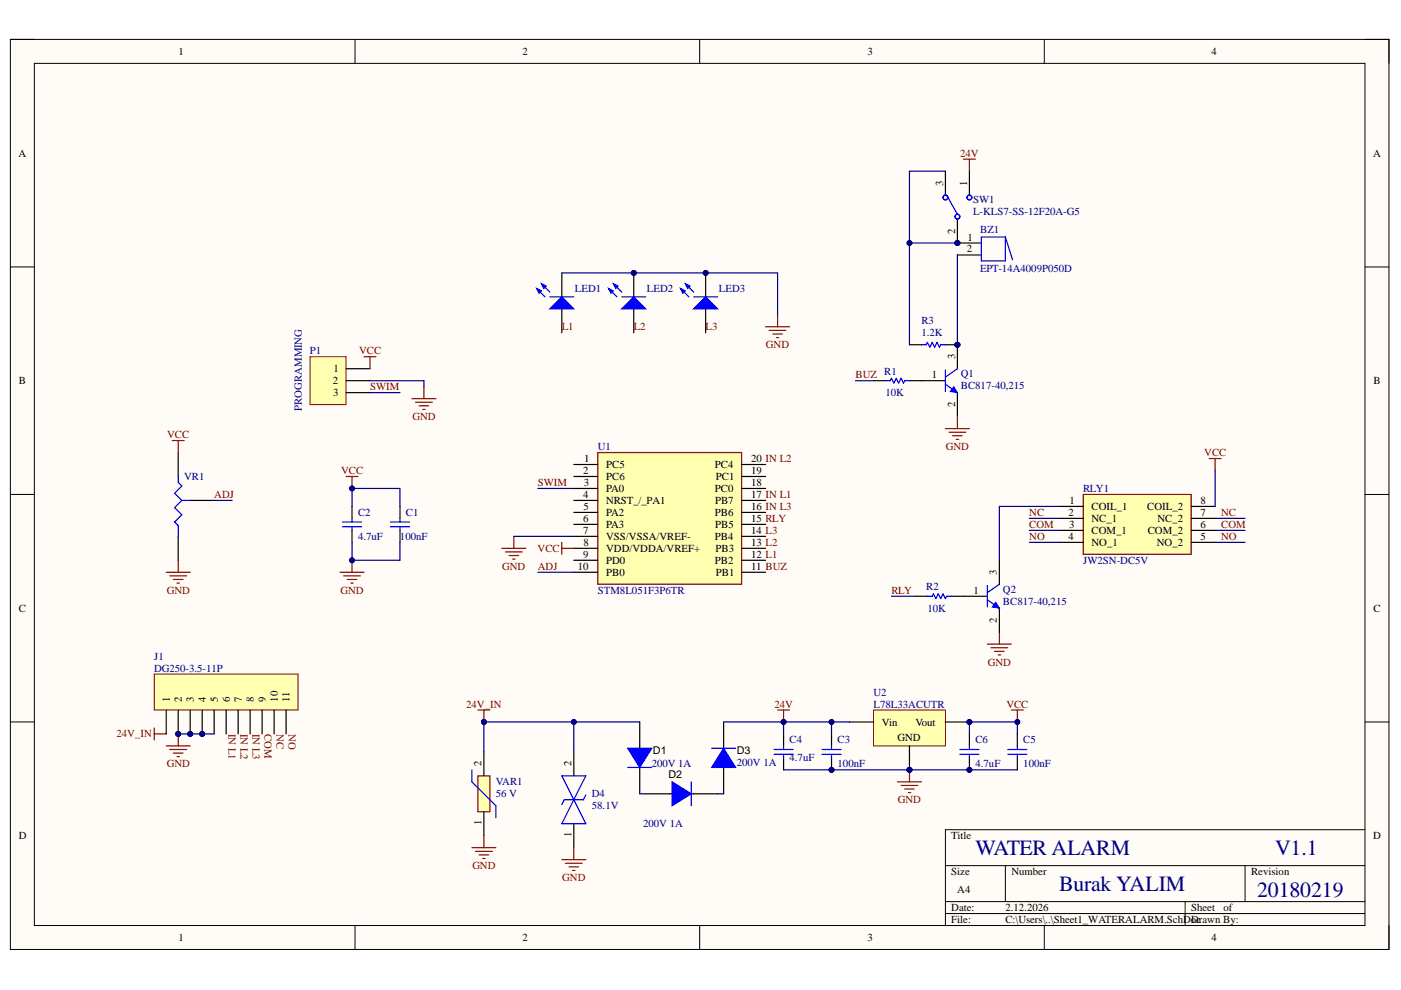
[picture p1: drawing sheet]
<svg xmlns="http://www.w3.org/2000/svg" width="297mm" height="210mm" viewBox="0 0 297 210" stroke-linecap="round" stroke-linejoin="round" font-family="sans-serif">
<defs><g id="words">
<g font-size="4.6" fill="#000080">
<text x="206.8" y="181.2">WATER ALARM</text>
<text x="270.3" y="181.2">V1.1</text>
<text x="224.6" y="188.9">Burak YALIM</text>
<text x="266.5" y="190.2">20180219</text>
</g>
<g font-size="2.3">
<text x="37.9" y="11.7">1</text>
<text x="110.8" y="11.7">2</text>
<text x="183.9" y="11.7">3</text>
<text x="256.9" y="11.7">4</text>
<text x="3.9" y="33.2">A</text>
<text x="291.1" y="33.2">A</text>
<text x="200" y="39.3" transform="rotate(-90 200 39.3)">3</text>
<text x="205" y="39.3" transform="rotate(-90 205 39.3)">1</text>
<text x="202.5" y="49.5" transform="rotate(-90 202.5 49.5)">2</text>
<text x="205" y="53.5">2</text>
<text x="205.2" y="51">1</text>
<text x="202.5" y="76.1" transform="rotate(-90 202.5 76.1)">3</text>
<text x="4" y="81.5">B</text>
<text x="70.5" y="81.5">2</text>
<text x="70.6" y="84">3</text>
<text x="70.7" y="78.9">1</text>
<text x="197.6" y="80.2">1</text>
<text x="291.2" y="81.5">B</text>
<text x="202.5" y="86.3" transform="rotate(-90 202.5 86.3)">2</text>
<text x="123.7" y="100.5">2</text>
<text x="123.8" y="98">1</text>
<text x="128.5" y="99.2">PC5</text>
<text x="128.5" y="101.8">PC6</text>
<text x="151.6" y="99.2">PC4</text>
<text x="151.8" y="101.8">PC1</text>
<text x="159.3" y="98">20 IN L2</text>
<text x="159.3" y="100.5">19</text>
<text x="123.6" y="105.6">4</text>
<text x="123.7" y="103">3</text>
<text x="128.5" y="104.3">PA0</text>
<text x="128.5" y="106.8">NRST_/_PA1</text>
<text x="151.6" y="104.3">PC0</text>
<text x="151.6" y="106.8">PB7</text>
<text x="159.3" y="103">18</text>
<text x="159.3" y="105.6">17 IN L1</text>
<text x="226.8" y="106.8">1</text>
<text x="254.6" y="106.8">8</text>
<text x="123.7" y="110.6">6</text>
<text x="123.7" y="113.2">7</text>
<text x="123.7" y="108.1">5</text>
<text x="128.5" y="109.4">PA2</text>
<text x="128.5" y="111.9">PA3</text>
<text x="151.6" y="109.4">PB6</text>
<text x="151.7" y="111.9">PB5</text>
<text x="159.3" y="108.1">16 IN L3</text>
<text x="159.3" y="110.6">15 RLY</text>
<text x="159.3" y="113.2">14 L3</text>
<text x="226.6" y="109.4">2</text>
<text x="226.7" y="111.9">3</text>
<text x="231.4" y="108.1">COIL_1</text>
<text x="231.4" y="110.6">NC_1</text>
<text x="231.4" y="113.2">COM_1</text>
<text x="243.2" y="108.1">COIL_2</text>
<text x="243.4" y="113.2">COM_2</text>
<text x="245.4" y="110.6">NC_2</text>
<text x="254.6" y="111.9">6</text>
<text x="254.6" y="109.4">7</text>
<text x="123.7" y="118.3">9</text>
<text x="123.7" y="115.8">8</text>
<text x="128.5" y="114.5">VSS/VSSA/VREF-</text>
<text x="128.5" y="117">VDD/VDDA/VREF+</text>
<text x="128.5" y="119.6">PD0</text>
<text x="151.6" y="114.5">PB4</text>
<text x="151.6" y="119.6">PB2</text>
<text x="151.7" y="117">PB3</text>
<text x="159.3" y="115.8">13 L2</text>
<text x="159.3" y="118.3">12 L1</text>
<text x="226.6" y="114.5">4</text>
<text x="231.4" y="115.8">NO_1</text>
<text x="245.3" y="115.8">NO_2</text>
<text x="254.6" y="114.5">5</text>
<text x="122.5" y="120.8">10</text>
<text x="128.5" y="122.1">PB0</text>
<text x="151.8" y="122.1">PB1</text>
<text x="159.3" y="120.8">11 BUZ</text>
<text x="206.4" y="125.9">1</text>
<text x="211.4" y="121.8" transform="rotate(-90 211.4 121.8)">3</text>
<text x="4" y="129.7">C</text>
<text x="291.2" y="129.7">C</text>
<text x="211.4" y="132" transform="rotate(-90 211.4 132)">2</text>
<text x="36" y="148.8" transform="rotate(-90 36 148.8)">1</text>
<text x="38.6" y="148.8" transform="rotate(-90 38.6 148.8)">2</text>
<text x="41.1" y="148.8" transform="rotate(-90 41.1 148.8)">3</text>
<text x="43.6" y="148.8" transform="rotate(-90 43.6 148.8)">4</text>
<text x="46.2" y="148.8" transform="rotate(-90 46.2 148.8)">5</text>
<text x="48.7" y="148.8" transform="rotate(-90 48.7 148.8)">6</text>
<text x="51.3" y="148.8" transform="rotate(-90 51.3 148.8)">7</text>
<text x="53.8" y="148.8" transform="rotate(-90 53.8 148.8)">8</text>
<text x="56.3" y="148.8" transform="rotate(-90 56.3 148.8)">9</text>
<text x="58.9" y="148.8" transform="rotate(-90 58.9 148.8)">10</text>
<text x="61.4" y="148.8" transform="rotate(-90 61.4 148.8)">11</text>
<text x="187" y="153.8">Vin</text>
<text x="194.1" y="153.8">Vout</text>
<text x="138.4" y="160">D1</text>
<text x="156.2" y="160">D3</text>
<text x="190.3" y="157.1">GND</text>
<text x="102.1" y="162.4" transform="rotate(-90 102.1 162.4)">2</text>
<text x="121.2" y="162.4" transform="rotate(-90 121.2 162.4)">2</text>
<text x="141.7" y="165">D2</text>
<text x="4" y="177.9">D</text>
<text x="102.1" y="175" transform="rotate(-90 102.1 175)">1</text>
<text x="121.2" y="177.5" transform="rotate(-90 121.2 177.5)">1</text>
<text x="201.7" y="177.9">Title</text>
<text x="291.1" y="177.9">D</text>
<text x="201.7" y="185.6">Size</text>
<text x="214.4" y="185.6">Number</text>
<text x="265.3" y="185.6">Revision</text>
<text x="203" y="189.4">A4</text>
<text x="201.7" y="193.2">Date:</text>
<text x="201.7" y="195.7">File:</text>
<text x="213.2" y="193.2">2.12.2026</text>
<text x="213.2" y="195.7">C:\Users\..\Sheet1_WATERALARM.SchDoc</text>
<text x="252.5" y="193.2">Sheet</text>
<text x="252.5" y="195.7">Drawn By:</text>
<text x="259.4" y="193.2">of</text>
<text x="37.9" y="199.5">1</text>
<text x="110.8" y="199.5">2</text>
<text x="183.9" y="199.5">3</text>
<text x="256.9" y="199.5">4</text>
</g>
<g font-size="2.3" fill="#800000">
<text x="203.6" y="33.2">24V</text>
<text x="119.1" y="70">L1</text>
<text x="134.4" y="70">L2</text>
<text x="149.6" y="70">L3</text>
<text x="76.1" y="75.1">VCC</text>
<text x="162.4" y="73.9">GND</text>
<text x="78.5" y="82.7">SWIM</text>
<text x="181.4" y="80.2">BUZ</text>
<text x="87.5" y="89.1">GND</text>
<text x="35.4" y="92.9">VCC</text>
<text x="200.6" y="95.4">GND</text>
<text x="72.3" y="100.5">VCC</text>
<text x="255.3" y="96.7">VCC</text>
<text x="45.4" y="105.6">ADJ</text>
<text x="114" y="103">SWIM</text>
<text x="218.2" y="111.9">COM</text>
<text x="218.2" y="109.4">NC</text>
<text x="258.9" y="111.9">COM</text>
<text x="258.9" y="109.4">NC</text>
<text x="114" y="117">VCC</text>
<text x="218.2" y="114.5">NO</text>
<text x="258.9" y="114.5">NO</text>
<text x="35.4" y="125.9">GND</text>
<text x="72.2" y="125.9">GND</text>
<text x="106.5" y="120.8">GND</text>
<text x="114" y="120.8">ADJ</text>
<text x="189" y="125.9">RLY</text>
<text x="209.4" y="141.1">GND</text>
<text x="48.4" y="155.6" transform="rotate(90 48.4 155.6)">IN L1</text>
<text x="51" y="155.6" transform="rotate(90 51 155.6)">IN L2</text>
<text x="53.5" y="155.6" transform="rotate(90 53.5 155.6)">IN L3</text>
<text x="56.1" y="155.6" transform="rotate(90 56.1 155.6)">COM</text>
<text x="58.6" y="155.6" transform="rotate(90 58.6 155.6)">NC</text>
<text x="61.2" y="155.6" transform="rotate(90 61.2 155.6)">NO</text>
<text x="98.8" y="150">24V_IN</text>
<text x="164.2" y="150">24V</text>
<text x="213.4" y="150">VCC</text>
<text x="24.7" y="156.4">24V_IN</text>
<text x="35.4" y="162.7">GND</text>
<text x="190.4" y="170.3">GND</text>
<text x="100.1" y="184.3">GND</text>
<text x="119.2" y="186.8">GND</text>
</g>
<g font-size="2.3" fill="#000080">
<text x="206.3" y="43.1">SW1</text>
<text x="206.3" y="45.7">L-KLS7-SS-12F20A-G5</text>
<text x="207.8" y="49.5">BZ1</text>
<text x="207.8" y="57.6">EPT-14A4009P050D</text>
<text x="121.9" y="61.9">LED1</text>
<text x="137.2" y="61.9">LED2</text>
<text x="152.4" y="61.9">LED3</text>
<text x="195.4" y="71.3">1.2K</text>
<text x="195.4" y="68.8">R3</text>
<text x="65.7" y="75.1">P1</text>
<text x="187.5" y="79.4">R1</text>
<text x="187.7" y="84">10K</text>
<text x="203.7" y="79.9">Q1</text>
<text x="203.7" y="82.5">BC817-40,215</text>
<text x="64" y="87.1" transform="rotate(-90 64 87.1)">PROGRAMMING</text>
<text x="126.8" y="95.4">U1</text>
<text x="39" y="101.8">VR1</text>
<text x="229.7" y="104.3">RLY1</text>
<text x="75.9" y="109.4">C2</text>
<text x="86.1" y="109.4">C1</text>
<text x="75.9" y="114.5">4.7uF</text>
<text x="84.8" y="114.5">100nF</text>
<text x="229.7" y="119.6">JW2SN-DC5V</text>
<text x="126.8" y="125.9">STM8L051F3P6TR</text>
<text x="196.4" y="125.1">R2</text>
<text x="212.6" y="125.6">Q2</text>
<text x="196.6" y="129.7">10K</text>
<text x="212.6" y="128.2">BC817-40,215</text>
<text x="32.7" y="139.8">J1</text>
<text x="32.7" y="142.4">DG250-3.5-11P</text>
<text x="185.2" y="147.5">U2</text>
<text x="185.2" y="150">L78L33ACUTR</text>
<text x="167.4" y="161.4">4.7uF</text>
<text x="167.4" y="157.6">C4</text>
<text x="177.6" y="157.6">C3</text>
<text x="206.8" y="157.6">C6</text>
<text x="217" y="157.6">C5</text>
<text x="105.1" y="166.5">VAR1</text>
<text x="138.2" y="162.7">200V 1A</text>
<text x="156.2" y="162.4">200V 1A</text>
<text x="177.6" y="162.7">100nF</text>
<text x="206.8" y="162.7">4.7uF</text>
<text x="217" y="162.7">100nF</text>
<text x="105.1" y="169.1">56 V</text>
<text x="125.5" y="171.6">58.1V</text>
<text x="125.5" y="169.1">D4</text>
<text x="136.4" y="175.4">200V 1A</text>
</g>
</g></defs>
<path d="M2.2 8.4h292.3v192.9h-292.3z" fill-rule="evenodd" fill="#fffcf8"/>
<path d="M2.2 8.4h292.3v192.9h-292.3z" fill="none" stroke="#000" stroke-width=".21"/>
<path d="M7.3 13.4h282.1v182.8h-282.1z" fill-rule="evenodd" fill="#fffcf8"/>
<g fill="none" stroke="#000" stroke-width=".21">
<path d="M2.2 8.4h5.1M7.3 13.4h282.1v182.8h-282.1zM75.3 8.4v5M148.3 8.4v5M221.4 8.4v5M289.4 8.4h5.1v5M2.2 56.6h5.1M289.4 56.6h5.1M2.2 104.8h5.1M289.4 104.8h5.1M2.2 153.1h5.1M289.4 153.1h5.1"/>
<path d="M289.4 175.9h-89v20.3M75.3 196.2v5.1M148.3 196.2v5.1M200.4 183.5h89M200.4 191.2h89M200.4 193.7h89M213.2 183.5v7.7M221.4 196.2v5.1M251.3 191.2v5M264 183.5v7.7M294.5 196.2v5.1"/>
</g>
<path d="M65.7 75.6h7.7v10.2h-7.7z" fill-rule="evenodd" fill="#ffffb0"/>
<path d="M65.7 75.6h7.7v10.2h-7.7z" fill="none" stroke="#800000" stroke-width=".21"/>
<path d="M73.4 78.2h5M73.4 80.7h5M73.4 83.3h5M84.8 107.4v2.5M84.8 112.4v2.6M194.1 126.4h2.5M201.7 126.4h2.6" fill="none" stroke="#000" stroke-width=".25"/>
<path d="M82.8 110.7h4M82.8 111.7h4M84.8 109.9v.8M84.8 111.7v.7M196.6 126.4h1l.3-.5 .5 1 .5-1 .5 1 .5-1 .5 1 .3-.5h1" fill="none" stroke="#00f" stroke-width=".25"/>
<circle cx="176.3" cy="163.2" r=".51" fill="#000080"/>
<circle cx="176.3" cy="163.2" r=".51" fill="none" stroke="#000080" stroke-width=".21"/>
<path d="M176.3 160.7v2.5" fill="none" stroke="#000" stroke-width=".25"/>
<circle cx="176.3" cy="163.2" r=".51" fill="#000080"/>
<circle cx="176.3" cy="163.2" r=".51" fill="none" stroke="#000080" stroke-width=".21"/>
<path d="M176.3 155.6v2.6" fill="none" stroke="#000" stroke-width=".25"/>
<path d="M174.3 158.9h4M174.3 159.9h4M176.3 158.2v.7M176.3 159.9v.8" fill="none" stroke="#00f" stroke-width=".25"/>
<path d="M74.6 118.8v2.5M72.1 121.3h5.1M72.9 122.1h3.5M73.6 122.9h2.1M74.4 123.6h.5" fill="none" stroke="#800000" stroke-width=".25"/>
<circle cx="74.6" cy="118.8" r=".51" fill="#000080"/>
<circle cx="74.6" cy="118.8" r=".51" fill="none" stroke="#000080" stroke-width=".21"/>
<path d="M73.4 101h2.5M74.6 101v2.6" fill="none" stroke="#800000" stroke-width=".25"/>
<circle cx="74.6" cy="103.6" r=".51" fill="#000080"/>
<circle cx="74.6" cy="103.6" r=".51" fill="none" stroke="#000080" stroke-width=".21"/>
<path d="M77.2 75.6h2.5M78.4 75.6v2.6M87.3 84.5h5.1M88.1 85.3h3.6M88.9 86h2M89.6 86.8h.5M89.9 82v2.5M209.3 136.6h5.1M210.1 137.3h3.6M210.9 138.1h2M211.6 138.9h.5M211.9 134v2.6" fill="none" stroke="#800000" stroke-width=".25"/>
<path d="M119.1 57.9v5M119.1 65.5v5.1" fill="none" stroke="#000" stroke-width=".25"/>
<path d="M116.6 65.5l2.5-2.6 2.6 2.6z" fill="#00f"/>
<path d="M113.8 61.2l1.8 1.7M114.8 60.2l1.8 1.7M116.6 65.5l2.5-2.6 2.6 2.6z" fill="none" stroke="#00f" stroke-width=".25"/>
<path d="M114.8 60.2l1 .5-.5 .5z" fill="#00f"/>
<path d="M114.8 60.2l1 .5-.5 .5z" fill="none" stroke="#00f" stroke-width=".25"/>
<path d="M113.8 61.2l1 .5-.5 .5z" fill="#00f"/>
<path d="M113.8 61.2l1 .5-.5 .5zM116.6 62.9h5.1" fill="none" stroke="#00f" stroke-width=".25"/>
<circle cx="134.4" cy="57.9" r=".51" fill="#000080"/>
<circle cx="134.4" cy="57.9" r=".51" fill="none" stroke="#000080" stroke-width=".21"/>
<path d="M134.4 57.9v5M134.4 65.5v5.1" fill="none" stroke="#000" stroke-width=".25"/>
<circle cx="134.4" cy="57.9" r=".51" fill="#000080"/>
<circle cx="134.4" cy="57.9" r=".51" fill="none" stroke="#000080" stroke-width=".21"/>
<path d="M131.8 65.5l2.6-2.6 2.5 2.6z" fill="#00f"/>
<path d="M129 61.2l1.8 1.7M130 60.2l1.8 1.7M131.8 65.5l2.6-2.6 2.5 2.6z" fill="none" stroke="#00f" stroke-width=".25"/>
<path d="M130 60.2l1.1 .5-.5 .5z" fill="#00f"/>
<path d="M130 60.2l1.1 .5-.5 .5z" fill="none" stroke="#00f" stroke-width=".25"/>
<path d="M129 61.2l1 .5-.5 .5z" fill="#00f"/>
<path d="M129 61.2l1 .5-.5 .5zM131.8 62.9h5.1" fill="none" stroke="#00f" stroke-width=".25"/>
<circle cx="149.6" cy="57.9" r=".51" fill="#000080"/>
<circle cx="149.6" cy="57.9" r=".51" fill="none" stroke="#000080" stroke-width=".21"/>
<path d="M149.6 57.9v5M149.6 65.5v5.1" fill="none" stroke="#000" stroke-width=".25"/>
<circle cx="149.6" cy="57.9" r=".51" fill="#000080"/>
<circle cx="149.6" cy="57.9" r=".51" fill="none" stroke="#000080" stroke-width=".21"/>
<path d="M147.1 65.5l2.5-2.6 2.6 2.6z" fill="#00f"/>
<path d="M144.3 61.2l1.8 1.7M145.3 60.2l1.8 1.7M147.1 65.5l2.5-2.6 2.6 2.6z" fill="none" stroke="#00f" stroke-width=".25"/>
<path d="M145.3 60.2l1 .5-.5 .5z" fill="#00f"/>
<path d="M145.3 60.2l1 .5-.5 .5z" fill="none" stroke="#00f" stroke-width=".25"/>
<path d="M144.3 61.2l1 .5-.5 .5z" fill="#00f"/>
<path d="M144.3 61.2l1 .5-.5 .5zM147.1 62.9h5.1" fill="none" stroke="#00f" stroke-width=".25"/>
<path d="M162.3 69.3h5.1M163.1 70.1h3.5M163.8 70.8h2.1M164.6 71.6h.5M164.9 66.8v2.5M35.2 158.2h5.1M36 158.9h3.6M36.8 159.7h2M37.8 155.6v2.6M37.5 160.4h.5" fill="none" stroke="#800000" stroke-width=".25"/>
<circle cx="37.8" cy="155.6" r=".51" fill="#000080"/>
<circle cx="37.8" cy="155.6" r=".51" fill="none" stroke="#000080" stroke-width=".21"/>
<circle cx="203" cy="51.5" r=".51" fill="#000080"/>
<circle cx="203" cy="51.5" r=".51" fill="none" stroke="#000080" stroke-width=".21"/>
<path d="M203 51.5h5.1" fill="none" stroke="#000" stroke-width=".25"/>
<circle cx="203" cy="51.5" r=".51" fill="#000080"/>
<circle cx="203" cy="51.5" r=".51" fill="none" stroke="#000080" stroke-width=".21"/>
<path d="M203 54.1h5.1M211.9 118.8v5.1M204.3 126.4h5M211.9 129v5" fill="none" stroke="#000" stroke-width=".25"/>
<path d="M208.1 50.3h5.1v5h-5.1zM213.2 50.3l1.5 4.8M209.3 127.2l2.6 1.8M209.3 124.1v4.6M211.9 123.9l-2.6 1.8" fill="none" stroke="#00f" stroke-width=".25"/>
<path d="M211.1 127.7l.8 1.3-1.5-.3z" fill="#00f"/>
<path d="M211.1 127.7l.8 1.3-1.5-.3z" fill="none" stroke="#00f" stroke-width=".21"/>
<circle cx="203" cy="51.5" r=".51" fill="#000080"/>
<circle cx="203" cy="51.5" r=".51" fill="none" stroke="#000080" stroke-width=".21"/>
<path d="M200.7 41.4l2.3 4" fill="none" stroke="#00f" stroke-width=".25"/>
<path d="M203 46.4v5.1" fill="none" stroke="#000" stroke-width=".25"/>
<circle cx="203" cy="51.5" r=".51" fill="#000080"/>
<circle cx="203" cy="51.5" r=".51" fill="none" stroke="#000080" stroke-width=".21"/>
<path d="M200.4 36.3v5.1M205.5 36.3v5.1M215.7 155.6v2.6M215.7 160.7v2.5" fill="none" stroke="#000" stroke-width=".25"/>
<g fill="none" stroke="#00f" stroke-width=".25">
<path d="M213.7 158.9h4M213.7 159.9h4M215.7 158.2v.7M215.7 159.9v.8"/>
<circle cx="200.4" cy="41.9" r=".51"/>
<circle cx="203" cy="45.9" r=".51"/>
<circle cx="205.5" cy="41.9" r=".51"/>
</g>
<circle cx="205.5" cy="163.2" r=".51" fill="#000080"/>
<circle cx="205.5" cy="163.2" r=".51" fill="none" stroke="#000080" stroke-width=".21"/>
<path d="M205.5 160.7v2.5" fill="none" stroke="#000" stroke-width=".25"/>
<circle cx="205.5" cy="163.2" r=".51" fill="#000080"/>
<circle cx="205.5" cy="163.2" r=".51" fill="none" stroke="#000080" stroke-width=".21"/>
<path d="M205.5 155.6v2.6" fill="none" stroke="#000" stroke-width=".25"/>
<path d="M203.5 158.9h4.1M203.5 159.9h4.1M205.5 158.2v.7M205.5 159.9v.8" fill="none" stroke="#00f" stroke-width=".25"/>
<circle cx="203" cy="73.1" r=".51" fill="#000080"/>
<circle cx="203" cy="73.1" r=".51" fill="none" stroke="#000080" stroke-width=".21"/>
<path d="M192.8 73.1h2.6M200.4 73.1h2.6" fill="none" stroke="#000" stroke-width=".25"/>
<circle cx="203" cy="73.1" r=".51" fill="#000080"/>
<circle cx="203" cy="73.1" r=".51" fill="none" stroke="#000080" stroke-width=".21"/>
<path d="M195.4 73.1h1l.2-.5 .5 1 .5-1 .6 1 .5-1 .5 1 .2-.5h1M187.7 80.7h1.1l.2-.5 .5 1 .5-1 .5 1 .5-1 .6 1 .2-.5h1" fill="none" stroke="#00f" stroke-width=".25"/>
<path d="M185.2 80.7h2.5M192.8 80.7h2.6" fill="none" stroke="#000" stroke-width=".25"/>
<circle cx="203" cy="73.1" r=".51" fill="#000080"/>
<circle cx="203" cy="73.1" r=".51" fill="none" stroke="#000080" stroke-width=".21"/>
<path d="M203 73.1v5.1" fill="none" stroke="#000" stroke-width=".25"/>
<circle cx="203" cy="73.1" r=".51" fill="#000080"/>
<circle cx="203" cy="73.1" r=".51" fill="none" stroke="#000080" stroke-width=".21"/>
<path d="M195.4 80.7h5M203 83.3v5" fill="none" stroke="#000" stroke-width=".25"/>
<path d="M200.4 78.4v4.6M203 78.2l-2.6 1.8M200.4 81.5l2.6 1.8" fill="none" stroke="#00f" stroke-width=".25"/>
<path d="M202.2 82l.8 1.3-1.5-.3z" fill="#00f"/>
<path d="M202.2 82l.8 1.3-1.5-.3z" fill="none" stroke="#00f" stroke-width=".21"/>
<path d="M256.4 97.2h2.5M257.6 97.2v2.6M32.7 154.3v2.6M32.7 155.6h2.5" fill="none" stroke="#800000" stroke-width=".25"/>
<circle cx="192.8" cy="163.2" r=".51" fill="#000080"/>
<circle cx="192.8" cy="163.2" r=".51" fill="none" stroke="#000080" stroke-width=".21"/>
<circle cx="205.5" cy="153.1" r=".51" fill="#000080"/>
<circle cx="205.5" cy="153.1" r=".51" fill="none" stroke="#000080" stroke-width=".21"/>
<path d="M185.2 150.5h15.2v7.7h-15.2z" fill-rule="evenodd" fill="#ffffb0"/>
<path d="M185.2 150.5h15.2v7.7h-15.2z" fill="none" stroke="#800000" stroke-width=".21"/>
<path d="M180.1 153.1h5.1M192.8 158.2v5" fill="none" stroke="#000" stroke-width=".25"/>
<circle cx="192.8" cy="163.2" r=".51" fill="#000080"/>
<circle cx="192.8" cy="163.2" r=".51" fill="none" stroke="#000080" stroke-width=".21"/>
<path d="M200.4 153.1h5.1" fill="none" stroke="#000" stroke-width=".25"/>
<circle cx="205.5" cy="153.1" r=".51" fill="#000080"/>
<circle cx="205.5" cy="153.1" r=".51" fill="none" stroke="#000080" stroke-width=".21"/>
<path d="M74.6 107.4v2.5M74.6 112.4v2.6M166.1 155.6v2.6M166.1 160.7v2.5" fill="none" stroke="#000" stroke-width=".25"/>
<path d="M72.6 110.7h4.1M72.6 111.7h4.1M74.6 109.9v.8M74.6 111.7v.7M164.1 158.9h4.1M164.1 159.9h4.1M166.1 158.2v.7M166.1 159.9v.8" fill="none" stroke="#00f" stroke-width=".25"/>
<path d="M190.3 165.8h5.1M191 166.5h3.6M191.8 167.3h2M192.6 168.1h.5M192.8 163.2v2.6" fill="none" stroke="#800000" stroke-width=".25"/>
<circle cx="192.8" cy="163.2" r=".51" fill="#000080"/>
<circle cx="192.8" cy="163.2" r=".51" fill="none" stroke="#000080" stroke-width=".21"/>
<path d="M214.4 150.5h2.6M215.7 150.5v2.6" fill="none" stroke="#800000" stroke-width=".25"/>
<circle cx="215.7" cy="153.1" r=".51" fill="#000080"/>
<circle cx="215.7" cy="153.1" r=".51" fill="none" stroke="#000080" stroke-width=".21"/>
<path d="M37.8 95.9v5.1M37.8 113.7v5.1M40.3 106.1h5.1" fill="none" stroke="#000" stroke-width=".25"/>
<path d="M37.8 101v1.3l.7 .8-1.5 1.5 1.5 1.5M38.5 106.1h1.8M38.5 106.1l-1.5 1.5 1.5 1.5-1.5 1.6 .8 .7v2.3" fill="none" stroke="#00f" stroke-width=".25"/>
<path d="M36.5 93.4h2.6M37.8 93.4v2.5M200.4 90.9h5.1M201.2 91.6h3.6M202 92.4h2M202.7 93.2h.5M203 88.3v2.6M37.8 118.8v2.5M35.2 121.3h5.1M36 122.1h3.6M36.8 122.9h2M37.5 123.6h.5" fill="none" stroke="#800000" stroke-width=".25"/>
<path d="M229.7 104.8h22.9v12.7h-22.9z" fill-rule="evenodd" fill="#ffffb0"/>
<path d="M229.7 104.8h22.9v12.7h-22.9z" fill="none" stroke="#800000" stroke-width=".25"/>
<path d="M224.6 107.4h5.1M224.6 109.9h5.1M224.6 112.5h5.1M224.6 115h5.1M252.6 107.4h5M252.6 109.9h5M252.6 112.5h5M252.6 115h5" fill="none" stroke="#000" stroke-width=".25"/>
<circle cx="37.8" cy="155.6" r=".51" fill="#000080"/>
<circle cx="37.8" cy="155.6" r=".51" fill="none" stroke="#000080" stroke-width=".21"/>
<circle cx="40.3" cy="155.6" r=".51" fill="#000080"/>
<circle cx="40.3" cy="155.6" r=".51" fill="none" stroke="#000080" stroke-width=".21"/>
<circle cx="42.9" cy="155.6" r=".51" fill="#000080"/>
<circle cx="42.9" cy="155.6" r=".51" fill="none" stroke="#000080" stroke-width=".21"/>
<path d="M32.7 142.9h30.5v7.6h-30.5z" fill-rule="evenodd" fill="#ffffb0"/>
<path d="M32.7 142.9h30.5v7.6h-30.5z" fill="none" stroke="#800000" stroke-width=".21"/>
<path d="M35.2 150.5v5.1M37.8 150.5v5.1" fill="none" stroke="#000" stroke-width=".25"/>
<circle cx="37.8" cy="155.6" r=".51" fill="#000080"/>
<circle cx="37.8" cy="155.6" r=".51" fill="none" stroke="#000080" stroke-width=".21"/>
<path d="M40.3 150.5v5.1" fill="none" stroke="#000" stroke-width=".25"/>
<circle cx="40.3" cy="155.6" r=".51" fill="#000080"/>
<circle cx="40.3" cy="155.6" r=".51" fill="none" stroke="#000080" stroke-width=".21"/>
<path d="M42.9 150.5v5.1" fill="none" stroke="#000" stroke-width=".25"/>
<circle cx="42.9" cy="155.6" r=".51" fill="#000080"/>
<circle cx="42.9" cy="155.6" r=".51" fill="none" stroke="#000080" stroke-width=".21"/>
<path d="M45.4 150.5v5.1M47.9 150.5v5.1M50.5 150.5v5.1M53 150.5v5.1M55.6 150.5v5.1M58.1 150.5v5.1M60.7 150.5v5.1M135.6 153.1v15.2" fill="none" stroke="#000" stroke-width=".25"/>
<path d="M133.1 158.7h5.1l-2.6 4z" fill="#00f"/>
<path d="M133.1 158.7h5.1l-2.6 4zM133.1 162.7h5.1" fill="none" stroke="#00f" stroke-width=".25"/>
<path d="M101.3 164.5h2.6v7.6h-2.6z" fill-rule="evenodd" fill="#ffffb0"/>
<path d="M101.3 164.5h2.6v7.6h-2.6z" fill="none" stroke="#800000" stroke-width=".25"/>
<path d="M102.6 159.4v5.1M102.6 172.1v5.1M136.9 168.3h15.3" fill="none" stroke="#000" stroke-width=".25"/>
<path d="M100 163.2v2.6l5.1 5.1v2.5" fill="none" stroke="#00f" stroke-width=".25"/>
<path d="M142.5 165.8l4.1 2.5-4.1 2.5z" fill="#00f"/>
<path d="M142.5 165.8l4.1 2.5-4.1 2.5zM146.6 165.8v5" fill="none" stroke="#00f" stroke-width=".25"/>
<path d="M153.4 153.1v15.2" fill="none" stroke="#000" stroke-width=".25"/>
<path d="M153.4 158.7l2.6 4h-5.1z" fill="#00f"/>
<path d="M150.9 158.7h5.1M153.4 158.7l2.6 4h-5.1zM119.1 164.5h5.1l-2.5 5.1zM121.7 169.6l2.5 5.1h-5.1zM124.2 168.6l-.5 1h-4.1l-.5 1" fill="none" stroke="#00f" stroke-width=".25"/>
<path d="M121.7 159.4v5.1M121.7 174.7v5" fill="none" stroke="#000" stroke-width=".25"/>
<path d="M100.1 179.7h5M102.6 177.2v2.5M121.7 179.7v2.6M100.8 180.5h3.6M101.6 181.3h2M102.3 182h.5M119.1 182.3h5.1M119.9 183h3.5M120.6 183.8h2.1M121.4 184.6h.5" fill="none" stroke="#800000" stroke-width=".25"/>
<path d="M126.7 95.9h30.5v28h-30.5z" fill-rule="evenodd" fill="#ffffb0"/>
<path d="M126.7 95.9h30.5v28h-30.5zM106.4 116.3h5.1M107.2 117h3.5M107.9 117.8h2.1M108.7 118.5h.5M108.9 113.7v2.6M119.1 115v2.5M119.1 116.3h2.6" fill="none" stroke="#800000" stroke-width=".25"/>
<g fill="none" stroke="#000" stroke-width=".25">
<path d="M121.7 98.5h5M157.2 98.5h5.1M121.7 101h5M121.7 103.6h5M121.7 106.1h5M121.7 108.6h5M121.7 111.2h5M121.7 113.7h5M121.7 116.3h5M121.7 118.8h5M157.2 101h5.1M157.2 103.6h5.1"/>
<path d="M157.2 106.1h5.1M157.2 108.6h5.1M157.2 111.2h5.1M157.2 113.7h5.1M157.2 116.3h5.1M157.2 118.8h5.1M121.7 121.3h5M157.2 121.3h5.1"/>
</g>
<path d="M119.1 57.9h45.8v8.9M78.4 83.3h6.4" fill="none" stroke="#000080" stroke-width=".25"/>
<circle cx="134.4" cy="57.9" r=".51" fill="#000080"/>
<circle cx="134.4" cy="57.9" r=".51" fill="none" stroke="#000080" stroke-width=".21"/>
<circle cx="149.6" cy="57.9" r=".51" fill="#000080"/>
<circle cx="149.6" cy="57.9" r=".51" fill="none" stroke="#000080" stroke-width=".21"/>
<path d="M78.4 80.7h11.5v1.3M37.8 155.6h7.6" fill="none" stroke="#000080" stroke-width=".25"/>
<circle cx="42.9" cy="155.6" r=".51" fill="#000080"/>
<circle cx="42.9" cy="155.6" r=".51" fill="none" stroke="#000080" stroke-width=".21"/>
<circle cx="40.3" cy="155.6" r=".51" fill="#000080"/>
<circle cx="40.3" cy="155.6" r=".51" fill="none" stroke="#000080" stroke-width=".21"/>
<circle cx="37.8" cy="155.6" r=".51" fill="#000080"/>
<circle cx="37.8" cy="155.6" r=".51" fill="none" stroke="#000080" stroke-width=".21"/>
<path d="M200.4 36.3h-7.6v15.2" fill="none" stroke="#000080" stroke-width=".25"/>
<circle cx="192.8" cy="51.5" r=".51" fill="#000080"/>
<circle cx="192.8" cy="51.5" r=".51" fill="none" stroke="#000080" stroke-width=".21"/>
<path d="M181.4 80.7h3.8M189 126.4h5.1M176.3 153.1v2.5" fill="none" stroke="#000080" stroke-width=".25"/>
<circle cx="176.3" cy="153.1" r=".51" fill="#000080"/>
<circle cx="176.3" cy="153.1" r=".51" fill="none" stroke="#000080" stroke-width=".21"/>
<path d="M166.1 163.2h26.7" fill="none" stroke="#000080" stroke-width=".25"/>
<circle cx="192.8" cy="163.2" r=".51" fill="#000080"/>
<circle cx="192.8" cy="163.2" r=".51" fill="none" stroke="#000080" stroke-width=".21"/>
<circle cx="176.3" cy="163.2" r=".51" fill="#000080"/>
<circle cx="176.3" cy="163.2" r=".51" fill="none" stroke="#000080" stroke-width=".21"/>
<path d="M192.8 163.2h22.9" fill="none" stroke="#000080" stroke-width=".25"/>
<circle cx="205.5" cy="163.2" r=".51" fill="#000080"/>
<circle cx="205.5" cy="163.2" r=".51" fill="none" stroke="#000080" stroke-width=".21"/>
<circle cx="192.8" cy="163.2" r=".51" fill="#000080"/>
<circle cx="192.8" cy="163.2" r=".51" fill="none" stroke="#000080" stroke-width=".21"/>
<path d="M205.5 155.6v-2.5h10.2v2.5" fill="none" stroke="#000080" stroke-width=".25"/>
<circle cx="205.5" cy="153.1" r=".51" fill="#000080"/>
<circle cx="205.5" cy="153.1" r=".51" fill="none" stroke="#000080" stroke-width=".21"/>
<circle cx="215.7" cy="153.1" r=".51" fill="#000080"/>
<circle cx="215.7" cy="153.1" r=".51" fill="none" stroke="#000080" stroke-width=".21"/>
<path d="M74.6 107.4v-3.8h10.2v3.8" fill="none" stroke="#000080" stroke-width=".25"/>
<circle cx="74.6" cy="103.6" r=".51" fill="#000080"/>
<circle cx="74.6" cy="103.6" r=".51" fill="none" stroke="#000080" stroke-width=".21"/>
<path d="M74.6 115v3.8h10.2v-3.8" fill="none" stroke="#000080" stroke-width=".25"/>
<circle cx="74.6" cy="118.8" r=".51" fill="#000080"/>
<circle cx="74.6" cy="118.8" r=".51" fill="none" stroke="#000080" stroke-width=".21"/>
<path d="M257.6 99.8v7.6M45.4 106.1h3.8M218.2 112.5h6.4M218.2 109.9h6.4M218.2 115h6.4M224.6 107.4h-12.7v11.4M257.6 112.5h6.4M257.6 109.9h6.4M257.6 115h6.4M153.4 153.1h26.7" fill="none" stroke="#000080" stroke-width=".25"/>
<circle cx="166.1" cy="153.1" r=".51" fill="#000080"/>
<circle cx="166.1" cy="153.1" r=".51" fill="none" stroke="#000080" stroke-width=".21"/>
<circle cx="176.3" cy="153.1" r=".51" fill="#000080"/>
<circle cx="176.3" cy="153.1" r=".51" fill="none" stroke="#000080" stroke-width=".21"/>
<path d="M166.1 153.1v2.5" fill="none" stroke="#000080" stroke-width=".25"/>
<circle cx="166.1" cy="153.1" r=".51" fill="#000080"/>
<circle cx="166.1" cy="153.1" r=".51" fill="none" stroke="#000080" stroke-width=".21"/>
<path d="M102.6 153.1v6.3" fill="none" stroke="#000080" stroke-width=".25"/>
<circle cx="102.6" cy="153.1" r=".51" fill="#000080"/>
<circle cx="102.6" cy="153.1" r=".51" fill="none" stroke="#000080" stroke-width=".21"/>
<path d="M121.7 153.1v6.3" fill="none" stroke="#000080" stroke-width=".25"/>
<circle cx="121.7" cy="153.1" r=".51" fill="#000080"/>
<circle cx="121.7" cy="153.1" r=".51" fill="none" stroke="#000080" stroke-width=".21"/>
<path d="M203 54.1v19" fill="none" stroke="#000080" stroke-width=".25"/>
<circle cx="203" cy="73.1" r=".51" fill="#000080"/>
<circle cx="203" cy="73.1" r=".51" fill="none" stroke="#000080" stroke-width=".21"/>
<path d="M203 51.5h-10.2v21.6" fill="none" stroke="#000080" stroke-width=".25"/>
<circle cx="203" cy="51.5" r=".51" fill="#000080"/>
<circle cx="203" cy="51.5" r=".51" fill="none" stroke="#000080" stroke-width=".21"/>
<circle cx="192.8" cy="51.5" r=".51" fill="#000080"/>
<circle cx="192.8" cy="51.5" r=".51" fill="none" stroke="#000080" stroke-width=".21"/>
<path d="M102.6 153.1h33" fill="none" stroke="#000080" stroke-width=".25"/>
<circle cx="102.6" cy="153.1" r=".51" fill="#000080"/>
<circle cx="102.6" cy="153.1" r=".51" fill="none" stroke="#000080" stroke-width=".21"/>
<circle cx="121.7" cy="153.1" r=".51" fill="#000080"/>
<circle cx="121.7" cy="153.1" r=".51" fill="none" stroke="#000080" stroke-width=".21"/>
<path d="M108.9 113.7h12.8M114 103.6h7.7M114 121.3h7.7M135.6 168.3h1.3M152.2 168.3h1.2" fill="none" stroke="#000080" stroke-width=".25"/>
<path d="M164.9 150.5h2.5M166.1 150.5v2.6" fill="none" stroke="#800000" stroke-width=".25"/>
<circle cx="166.1" cy="153.1" r=".51" fill="#000080"/>
<circle cx="166.1" cy="153.1" r=".51" fill="none" stroke="#000080" stroke-width=".21"/>
<path d="M101.3 150.5h2.6M102.6 150.5v2.6" fill="none" stroke="#800000" stroke-width=".25"/>
<circle cx="102.6" cy="153.1" r=".51" fill="#000080"/>
<circle cx="102.6" cy="153.1" r=".51" fill="none" stroke="#000080" stroke-width=".21"/>
<path d="M204.3 33.7h2.5M205.5 33.7v2.6" fill="none" stroke="#800000" stroke-width=".25"/>
<use href="#words"/>
</svg>
